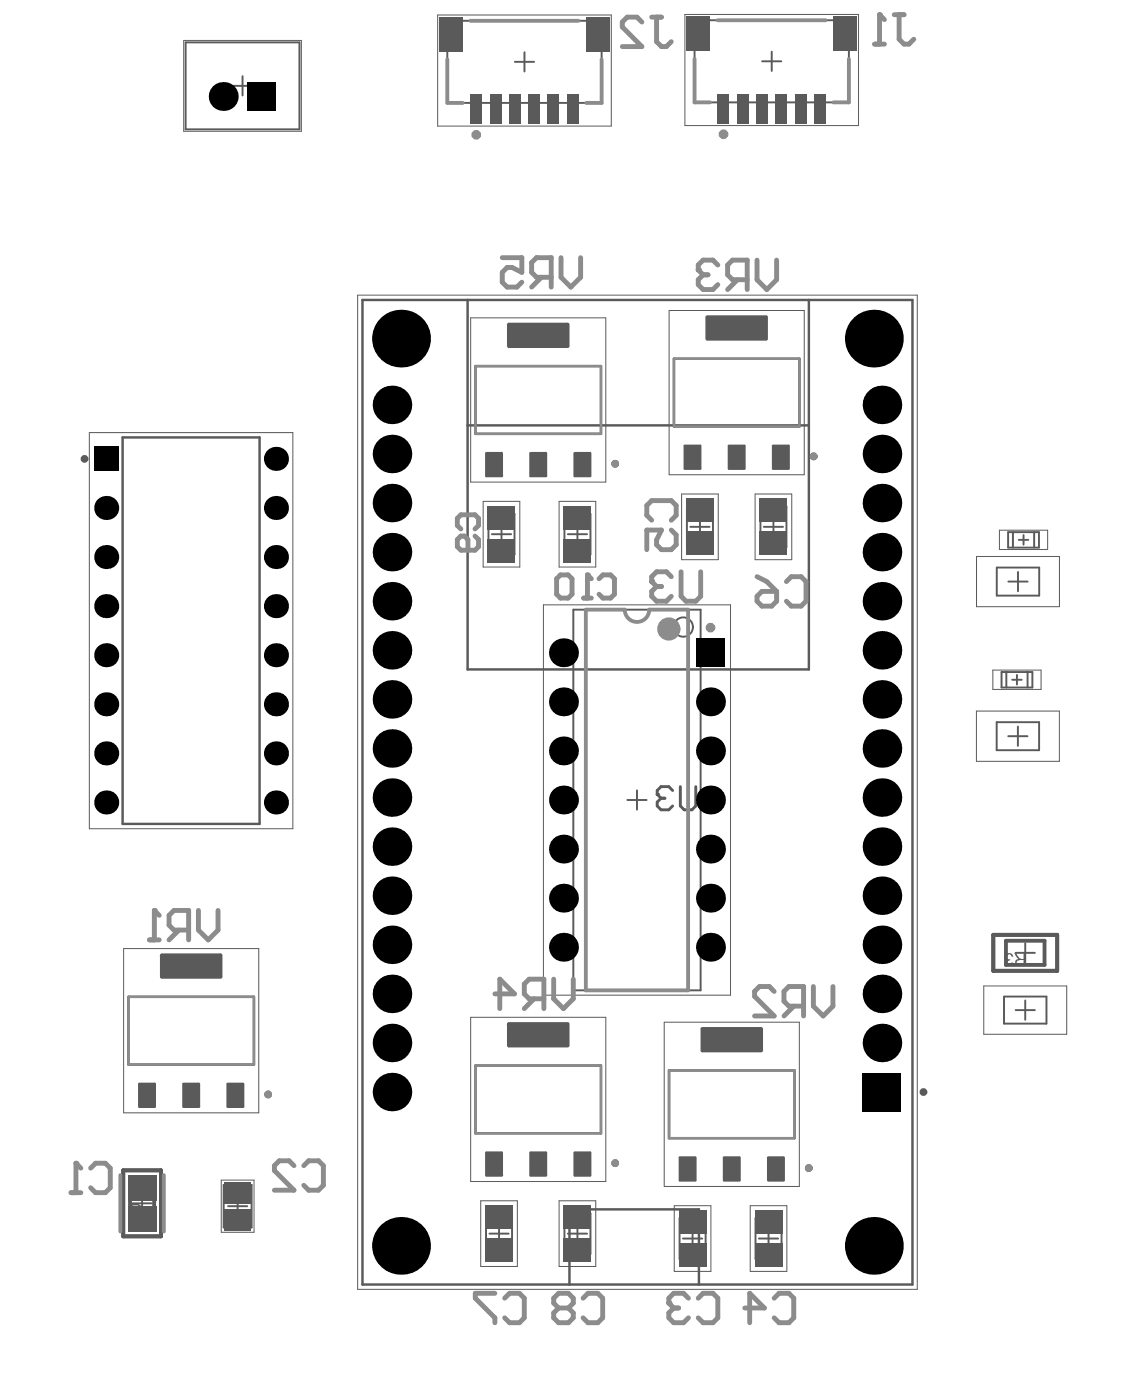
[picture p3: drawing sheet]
<svg xmlns="http://www.w3.org/2000/svg" width="194mm" height="241mm" viewBox="0 0 194 241" stroke-linecap="round" stroke-linejoin="round" font-family="sans-serif">
<g fill="none" stroke="#5a5a5a" stroke-width=".33">
<path d="M76.9 3.6h26.6v14.1h-26.6zM88.6 10.6h3.3M90.2 9v3.3M119.5 3.5h26.5v14.1h-26.5zM131.1 10.6h3.3M132.7 8.9v3.3M84 88.4h4.5v7h-4.5zM84.6 91.9h3.3M86.3 90.3v3.3M97.1 88.4h4.5v7h-4.5zM97.7 91.9h3.3M99.3 90.3v3.3"/>
<path d="M118.2 87.2h4.4v7h-4.4zM118.7 90.7h3.4M120.4 89v3.3M130.8 87.2h4.5v7h-4.5zM131.4 90.7h3.3M133 89v3.3M98.6 104.9h21.9v65.5h-21.9zM107.9 137.7h3.3M109.6 136v3.3M22.8 207.1h3.3M24.4 205.4v3.4M38.5 203.9h4.8v7.4h-4.8z"/>
<path d="M39.2 207.6h3.3M40.9 205.9v3.4M83.6 208.8h4.5v7h-4.5zM84.2 212.3h3.3M85.8 210.7v3.3M97.1 208.8h4.5v7h-4.5zM97.7 212.3h3.3M99.3 210.7v3.3M116.9 209.7h4.5v7h-4.5zM117.5 213.2h3.3M119.1 211.5v3.3M130 209.7h4.4v7h-4.4z"/>
<path d="M130.5 213.2h3.4M132.2 211.5v3.3"/>
<circle cx="117.5" cy="107.9" r="1.66"/>
</g>
<path d="M81.8 63h21.6v11.7h-21.6zM115.9 61.7h21.6v11.7h-21.6zM22.1 171.6h21.6v11.6h-21.6zM81.8 183.4h21.6v11.6h-21.6zM115.1 184.2h21.6v11.7h-21.6z" fill="none" stroke="#5a5a5a" stroke-width=".42"/>
<g fill="none" stroke="#5a5a5a" stroke-width=".66">
<path d="M21.2 201.4h6.5v11.4h-6.5zM22.4 203.8h4.1v6.6h-4.1z"/>
<circle cx="105.8" cy="79.8" r=".33"/>
<circle cx="140" cy="78.5" r=".33"/>
<circle cx="46.1" cy="188.4" r=".33"/>
<circle cx="105.8" cy="200.2" r=".33"/>
<circle cx="139.1" cy="201" r=".33"/>
</g>
<g fill="none" stroke="#5a5a5a" stroke-width=".17">
<path d="M75.3 2.6h29.8v19.1h-29.8zM117.8 2.5h29.9v19.1h-29.9zM81 54.7h23.2v28.3h-23.2zM115.1 53.4h23.2v28.3h-23.2zM83.1 86.3h6.3v11.3h-6.3zM96.2 86.3h6.3v11.3h-6.3zM117.2 85h6.3v11.3h-6.3zM129.9 85h6.3v11.3h-6.3zM93.5 104.1h32.2v67.2h-32.2zM21.3 163.3h23.2v28.2h-23.2zM81 175.1h23.2v28.2h-23.2zM114.3 175.9h23.2v28.3h-23.2z"/>
<path d="M38.1 203.1h5.6v9h-5.6zM82.7 206.7h6.3v11.3h-6.3zM96.2 206.7h6.3v11.3h-6.3zM116 207.5h6.3v11.3h-6.3zM129 207.5h6.3v11.3h-6.3z"/>
</g>
<g fill="#5a5a5a">
<path d="M22.6 207.3a1.29 1.29 0 0 1 1.8 .5 .91 .91 0 0 1-.7 1.2l-.1-.3a.65 .65 0 0 0 .6-.7 .65 .65 0 0 0-.9-.5 .68 .68 0 0 0-.8 .3 .68 .68 0 0 0 .3 .9v.3a1 1 0 0 1-.4-1.5z"/>
<path d="M22.8 209.5l.2 .1-.3 .4h1.7v.2h-2.1v-.1z"/>
</g>
<g fill="none" stroke="#5a5a5a" stroke-width=".33">
<path d="M31.9 7.3h19.6v15h-19.6zM40.1 14.8h3.3M41.7 13.1v3.3M171.5 97.7h7.3v4.8h-7.3zM173.4 91.6h5.3v2.6h-5.3zM174.2 91.6v2.6M175.1 98.4v3.4M175.2 92.9h1.7M176.1 92.1v1.6M177.9 91.6v2.6M172.3 115.7h5.3v2.6h-5.3zM173.1 115.7v2.6"/>
<path d="M173.4 100.1h3.4M174.1 117h1.7M174.9 116.2v1.6M176.8 115.7v2.6M171.4 124.3h7.3v4.8h-7.3zM173.4 126.7h3.3M175.1 125v3.4M172.7 171.5h7.3v4.7h-7.3zM174.7 164h3.3M174.7 173.8h3.3M176.4 162.3v3.4M176.4 172.2v3.3"/>
</g>
<path d="M31.6 7h20.2v15.6h-20.2zM61.5 50.8h96.3v171.1h-96.3zM15.4 74.5h35v68.1h-35zM168 95.8h14.2v8.6h-14.2zM171.9 91.3h8.3v3.3h-8.3zM170.8 115.3h8.3v3.4h-8.3zM168 122.4h14.2v8.6h-14.2zM169.2 169.7h14.3v8.3h-14.3z" fill="none" stroke="#5a5a5a" stroke-width=".17"/>
<g fill="none" stroke="#5a5a5a" stroke-width=".66">
<path d="M170.9 160.9h10.9v6.2h-10.9zM173 161.9h6.7v4.2h-6.7z"/>
<circle cx="14.5" cy="79" r=".33"/>
<circle cx="158.8" cy="187.9" r=".33"/>
</g>
<path d="M62.3 51.6h94.7v169.5h-94.7zM80.4 51.6v63.6h58.7v-63.6M21.1 75.3h23.5v66.5h-23.5zM80.4 73.2h58.7M98 221.1v-13h22.2v13" fill="none" stroke="#5a5a5a" stroke-width=".42"/>
<g fill="#5a5a5a">
<path d="M173.2 164.1a.78 .78 0 0 1 1.1 .5h-.3a.43 .43 0 0 0-.5-.4 .43 .43 0 0 0-.3 .6 .43 .43 0 0 0 .6 .3l-.1 .2a.37 .37 0 0 0-.4 .3 .37 .37 0 0 0 .2 .4 .37 .37 0 0 0 .5-.2v-.2h.2a.59 .59 0 0 1-.8 .6 .59 .59 0 0 1-.2-1h.1a.56 .56 0 0 1-.4-.4 .56 .56 0 0 1 .2-.6z"/>
<path d="M175.1 165.3l-.1 .2a.38 .38 0 0 0 .4 .5h.7v-.8zM174.5 164h.3l.5 .9 .3 .2h.5v-1.1h.2v2.2h-1a.56 .56 0 0 1-.7-.5 .56 .56 0 0 1 .6-.6l-.3-.3z"/>
</g>
<path d="M115.7 136.1l-.7-.7h-1.3l-.7 .7v.6M117 135.4v3.3l.7 .7h1.3l.7-.7v-3.3" fill="none" stroke="#5a5a5a" stroke-width=".5"/>
<circle cx="113" cy="136.7" r=".25" fill="#5a5a5a"/>
<path d="M113 136.7l.7 .7M113.7 137.4h.7M113.7 137.4l-.7 .6v.7l.7 .7h1.3l.7-.7" fill="none" stroke="#5a5a5a" stroke-width=".5"/>
<path d="M76.9 10.2v7.5h2.7M80.9 3.6h18.6M103.5 10.2v7.5h-2.7M119.5 10.1v7.5h2.6M123.5 3.5h18.5M146 10.1v7.5h-2.6M107.5 104.9h-6.7v65.5h17.6v-65.5h-6.7M20.7 202.3v9.6M28.2 202.3v9.6" fill="none" stroke="#8c8c8c" stroke-width=".66"/>
<path d="M81.8 63h21.6v11.7h-21.6zM115.9 61.7h21.6v11.7h-21.6zM22.1 171.6h21.6v11.6h-21.6zM81.8 183.4h21.6v11.6h-21.6zM115.1 184.2h21.6v11.7h-21.6z" fill="none" stroke="#8c8c8c" stroke-width=".42"/>
<path d="M115.5 99.3l-.9-.9h-1.7l-.8 .9v.8M117.2 98.4v4.2l.8 .9h1.7l.8-.9v-4.2" fill="none" stroke="#8c8c8c" stroke-width=".84"/>
<circle cx="112.1" cy="100.1" r=".42" fill="#8c8c8c"/>
<path d="M110.4 3.8l-.8-.8h-1.7l-.9 .8v.8l3.4 3.4h-3.4M112.1 3h1.7M112.9 3v4.2l.9 .8h.8l.9-.8M150.4 7.6h1.7M151.3 2.5v5.1M153.8 2.5h1.7M154.7 2.5v4.3l.8 .8h.8l.9-.8M112.1 100.1l.8 .8M112.9 100.9h.9M112.9 100.9l-.8 .9v.8l.8 .9h1.7l.9-.9" fill="none" stroke="#8c8c8c" stroke-width=".84"/>
<circle cx="151.3" cy="2.5" r=".42" fill="#8c8c8c"/>
<path d="M151.3 2.5l.8 .9M101 98.9v4M103 99.6l.7-.7h1.3l.7 .7v2.7l-.7 .6h-1.3l-.7-.6M100.4 102.9h1.3M50.6 200.6l-.9-.8h-1.7l-.8 .8v.9l3.4 3.3h-3.4M52.3 200.6l.8-.8h1.7l.8 .8v3.4l-.8 .8h-1.7l-.8-.8" fill="none" stroke="#8c8c8c" stroke-width=".84"/>
<circle cx="101" cy="98.9" r=".42" fill="#8c8c8c"/>
<g fill="none" stroke="#8c8c8c" stroke-width=".84">
<path d="M79.3 91l-.6-.6v-1.2l.6-.6h2.4l.6 .6v1.2l-.6 .6M81.7 92.3l.6 .6v1.2l-.6 .6h-2.4l-.6-.6v-1.2l.6-.6h.6l.6 .6v1.8M96.4 98.9h1.3l.7 .7v2.7l-.7 .6h-1.3l-.7-.6v-2.7zM101 98.9l.7 .7M112.1 89.5l-.8-.8v-1.7l.8-.8h3.4l.8 .8v1.7l-.8 .8M115.5 91.2l.8 .9v1.7l-.8 .8h-1.7l-.9-.8v-.9l.9-1.7h-2.5v3.4M130.2 99.3l1.7 .8 1.7 1.7M131.1 101.8h2.5v1.7l-.9 .8h-1.6l-.9-.8v-.9zM135.3 100.1l.8-.8h1.7l.8 .8v3.4l-.8 .8h-1.7l-.8-.8M85.1 222.6h-3.3v.8l3.3 3.4v.8M86.8 223.4l.9-.8h1.6l.9 .8v3.4l-.9 .8h-1.6l-.9-.8M96.1 225.1l-.9-.8v-.9l.9-.8h1.7l.8 .8v.9l-.8 .8"/>
<path d="M96.1 225.1l-.9 .9v.8l.9 .8h1.7l.8-.8v-.8l-.8-.9M96.1 225.1h1.7M100.3 223.4l.8-.8h1.7l.9 .8v3.4l-.9 .8h-1.7l-.8-.8M118.4 223.4l-.8-.8h-1.7l-.9 .8v.9M120.1 223.4l.8-.8h1.7l.9 .8v3.4l-.9 .8h-1.7l-.8-.8M128.1 225.1h3.4l-2.5-2.5v5M133.2 223.4l.8-.8h1.7l.8 .8v3.4l-.8 .8h-1.7l-.8-.8"/>
</g>
<circle cx="115" cy="224.3" r=".42" fill="#8c8c8c"/>
<path d="M86.4 44.3h3.4v2.6l-1.7-.9h-.9l-.8 .9v1.7l.8 .8h1.7l.9-.8M93.1 47.7l-1.7 1.7M94.8 47.7h-2.5l-.9-.8v-1.7l.9-.9h2.5v5.1M96.5 44.3v3.4l1.7 1.7 1.7-1.7v-3.4M123.5 45.6l-.9-.8h-1.7l-.8 .8v.9M126.8 48.1l-1.6 1.7M128.5 48.1h-2.5l-.8-.8v-1.7l.8-.8h2.5v5M130.2 44.8v3.3l1.7 1.7 1.7-1.7v-3.3M115 224.3l.9 .8M115.9 225.1h.8M115.9 225.1l-.9 .9v.8l.9 .8h1.7l.8-.8" fill="none" stroke="#8c8c8c" stroke-width=".84"/>
<circle cx="120.1" cy="46.5" r=".42" fill="#8c8c8c"/>
<g fill="none" stroke="#8c8c8c" stroke-width=".84">
<path d="M120.1 46.5l.8 .8M120.9 47.3h.9M120.9 47.3l-.8 .8v.9l.8 .8h1.7l.9-.8M26.6 156.7v5.1M34.1 156.7v3.4l1.7 1.7 1.7-1.7v-3.4M25.7 161.8h1.7M30.8 160.1l-1.7 1.7M32.4 160.1h-2.5l-.8-.9v-1.7l.8-.8h2.5v5.1M85.1 171.1h3.4l-2.5-2.6v5.1M91.9 171.9l-1.7 1.7M93.6 171.9h-2.6l-.8-.8v-1.7l.8-.9h2.6v5.1M95.2 168.5v3.4l1.7 1.7 1.7-1.7v-3.4"/>
<path d="M133.2 170.6l-.9-.8h-1.7l-.8 .8v.9l3.4 3.4h-3.4M136.5 173.2l-1.6 1.7M138.2 173.2h-2.5l-.8-.9v-1.7l.8-.8h2.5v5.1M139.9 169.8v3.4l1.7 1.7 1.7-1.7v-3.4"/>
</g>
<circle cx="26.6" cy="156.7" r=".42" fill="#8c8c8c"/>
<path d="M26.6 156.7l.8 .8M12.2 205.3h1.7M13.1 200.2v5.1M15.6 201l.8-.8h1.7l.9 .8v3.4l-.9 .9h-1.7l-.8-.9" fill="none" stroke="#8c8c8c" stroke-width=".84"/>
<circle cx="13.1" cy="200.2" r=".42" fill="#8c8c8c"/>
<path d="M13.1 200.2l.8 .8" fill="none" stroke="#8c8c8c" stroke-width=".84"/>
<g fill="none" stroke="#8c8c8c" stroke-width=".83">
<circle cx="81.9" cy="23.2" r=".42"/>
<circle cx="124.4" cy="23.1" r=".42"/>
<circle cx="122.2" cy="108" r=".42"/>
</g>
<g fill="none" stroke="#8c8c8c" stroke-width=".66">
<path d="M107.5 104.9a2.11 2.11 0 0 0 2.1 2.1 2.11 2.11 0 0 0 2.1-2.1"/>
<circle cx="105.8" cy="79.8" r=".33"/>
<circle cx="140" cy="78.5" r=".33"/>
<circle cx="46.1" cy="188.4" r=".33"/>
<circle cx="105.8" cy="200.2" r=".33"/>
<circle cx="139.1" cy="201" r=".33"/>
</g>
<circle cx="115" cy="108.3" r="1" fill="none" stroke="#8c8c8c" stroke-width="2"/>
<g fill="#000">
<circle cx="38.4" cy="16.6" r="2.49"/>
<circle cx="69" cy="58.3" r="5"/>
<circle cx="150.3" cy="58.3" r="5"/>
<circle cx="47.5" cy="79" r="2.07"/>
<circle cx="67.4" cy="69.7" r="3.3"/>
<circle cx="67.4" cy="78.1" r="3.3"/>
<circle cx="151.7" cy="78.1" r="3.3"/>
<circle cx="151.7" cy="69.7" r="3.3"/>
<circle cx="18.3" cy="95.9" r="2.07"/>
<circle cx="18.3" cy="87.4" r="2.07"/>
<circle cx="47.5" cy="87.4" r="2.07"/>
<circle cx="47.5" cy="95.9" r="2.07"/>
<circle cx="67.4" cy="95" r="3.3"/>
<circle cx="67.4" cy="86.6" r="3.3"/>
<circle cx="151.7" cy="86.6" r="3.3"/>
<circle cx="151.7" cy="95" r="3.3"/>
<circle cx="18.3" cy="104.3" r="2.07"/>
<circle cx="18.3" cy="112.8" r="2.07"/>
<circle cx="47.5" cy="104.3" r="2.07"/>
<circle cx="47.5" cy="112.8" r="2.07"/>
<circle cx="67.4" cy="103.5" r="3.3"/>
<circle cx="67.4" cy="111.9" r="3.3"/>
<circle cx="96.9" cy="112.3" r="2.49"/>
<circle cx="151.7" cy="111.9" r="3.3"/>
<circle cx="151.7" cy="103.5" r="3.3"/>
<circle cx="18.3" cy="138.1" r="2.07"/>
<circle cx="18.3" cy="129.7" r="2.07"/>
<circle cx="18.3" cy="121.2" r="2.07"/>
<circle cx="47.5" cy="121.2" r="2.07"/>
<circle cx="47.5" cy="138.1" r="2.07"/>
<circle cx="47.5" cy="129.7" r="2.07"/>
<circle cx="67.4" cy="137.3" r="3.3"/>
<circle cx="67.4" cy="128.8" r="3.3"/>
<circle cx="67.4" cy="120.4" r="3.3"/>
<circle cx="96.9" cy="137.7" r="2.49"/>
<circle cx="96.9" cy="120.8" r="2.49"/>
<circle cx="96.9" cy="129.2" r="2.49"/>
<circle cx="122.2" cy="120.8" r="2.49"/>
<circle cx="122.2" cy="129.2" r="2.49"/>
<circle cx="122.2" cy="137.7" r="2.49"/>
<circle cx="151.7" cy="128.8" r="3.3"/>
<circle cx="151.7" cy="120.4" r="3.3"/>
<circle cx="151.7" cy="137.3" r="3.3"/>
<circle cx="67.4" cy="145.7" r="3.3"/>
<circle cx="67.4" cy="154.2" r="3.3"/>
<circle cx="96.9" cy="154.6" r="2.49"/>
<circle cx="96.9" cy="146.1" r="2.49"/>
<circle cx="122.2" cy="154.6" r="2.49"/>
<circle cx="122.2" cy="146.1" r="2.49"/>
<circle cx="151.7" cy="145.7" r="3.3"/>
<circle cx="151.7" cy="154.2" r="3.3"/>
<circle cx="67.4" cy="179.5" r="3.3"/>
<circle cx="67.4" cy="171.1" r="3.3"/>
<circle cx="67.4" cy="162.6" r="3.3"/>
<circle cx="96.9" cy="163" r="2.49"/>
<circle cx="122.2" cy="163" r="2.49"/>
<circle cx="151.7" cy="171.1" r="3.3"/>
<circle cx="151.7" cy="179.5" r="3.3"/>
<circle cx="151.7" cy="162.6" r="3.3"/>
<circle cx="67.4" cy="187.9" r="3.3"/>
<circle cx="69" cy="214.4" r="5"/>
<circle cx="150.3" cy="214.4" r="5"/>
</g>
<g fill="#000">
<path d="M42.5 14.1h5v5h-5z" fill-rule="evenodd"/>
<path d="M16.2 76.9h4.1v4.2h-4.1z" fill-rule="evenodd"/>
<path d="M119.7 109.8h5v5h-5z" fill-rule="evenodd"/>
<path d="M148.4 184.6h6.6v6.7h-6.6z" fill-rule="evenodd"/>
</g>
<g fill="#5a5a5a">
<path d="M123.5 16.1h1.9v5.2h-1.9z" fill-rule="evenodd"/>
<path d="M126.8 16.1h2v5.2h-2z" fill-rule="evenodd"/>
<path d="M130.1 16.1h2v5.2h-2z" fill-rule="evenodd"/>
<path d="M143.4 2.8h3.9v6h-3.9z" fill-rule="evenodd"/>
<path d="M118.1 2.8h4v6h-4z" fill-rule="evenodd"/>
<path d="M133.4 16.1h2v5.2h-2z" fill-rule="evenodd"/>
<path d="M136.7 16.1h2v5.2h-2z" fill-rule="evenodd"/>
<path d="M140 16.1h2v5.2h-2z" fill-rule="evenodd"/>
<path d="M80.9 16.2h2v5.2h-2z" fill-rule="evenodd"/>
<path d="M84.2 16.2h2v5.2h-2z" fill-rule="evenodd"/>
<path d="M87.6 16.2h2v5.2h-2z" fill-rule="evenodd"/>
<path d="M100.8 2.9h4v6h-4z" fill-rule="evenodd"/>
<path d="M75.6 2.9h4v6h-4z" fill-rule="evenodd"/>
<path d="M90.9 16.2h2v5.2h-2z" fill-rule="evenodd"/>
<path d="M94.2 16.2h2v5.2h-2z" fill-rule="evenodd"/>
<path d="M97.5 16.2h2v5.2h-2z" fill-rule="evenodd"/>
<path d="M39.2 186.3h2.6l.2 .3v3.9l-.2 .2h-2.6l-.3-.2v-3.9z" fill-rule="evenodd"/>
<path d="M31.6 186.3h2.6l.2 .3v3.9l-.2 .2h-2.6l-.3-.2v-3.9z" fill-rule="evenodd"/>
<path d="M24 186.3h2.6l.2 .3v3.9l-.2 .2h-2.6l-.3-.2v-3.9z" fill-rule="evenodd"/>
<path d="M27.8 164.1h10.1l.4 .3v3.7l-.4 .3h-10.1l-.3-.3v-3.7z" fill-rule="evenodd"/>
<path d="M38.6 203.4h4.5v3.7h-4.5z" fill-rule="evenodd"/>
<path d="M38.6 208.1h4.5v3.6h-4.5z" fill-rule="evenodd"/>
<path d="M22 202.3h4.9v4.3h-4.9z" fill-rule="evenodd"/>
<path d="M22 207.6h4.9v4.3h-4.9z" fill-rule="evenodd"/>
<path d="M132.2 199h2.6l.2 .2v3.9l-.2 .3h-2.6l-.3-.3v-3.9z" fill-rule="evenodd"/>
<path d="M124.6 199h2.6l.2 .2v3.9l-.2 .3h-2.6l-.3-.3v-3.9z" fill-rule="evenodd"/>
<path d="M117 199h2.6l.2 .2v3.9l-.2 .3h-2.6l-.3-.3v-3.9z" fill-rule="evenodd"/>
<path d="M120.8 176.8h10.1l.3 .3v3.7l-.3 .3h-10.1l-.3-.3v-3.7z" fill-rule="evenodd"/>
<path d="M83.9 92.8h4.7v4h-4.7z" fill-rule="evenodd"/>
<path d="M83.9 87.1h4.7v4h-4.7z" fill-rule="evenodd"/>
<path d="M97 92.8h4.6v4h-4.6z" fill-rule="evenodd"/>
<path d="M97 87.1h4.6v4h-4.6z" fill-rule="evenodd"/>
<path d="M98.9 77.8h2.6l.2 .2v3.9l-.2 .2h-2.6l-.3-.2v-3.9z" fill-rule="evenodd"/>
<path d="M91.3 77.8h2.6l.2 .2v3.9l-.2 .2h-2.6l-.3-.2v-3.9z" fill-rule="evenodd"/>
<path d="M83.7 77.8h2.6l.2 .2v3.9l-.2 .2h-2.6l-.3-.2v-3.9z" fill-rule="evenodd"/>
<path d="M87.5 55.5h10.1l.4 .4v3.7l-.4 .3h-10.1l-.3-.3v-3.7z" fill-rule="evenodd"/>
<path d="M98.9 198.2h2.6l.2 .2v3.9l-.2 .2h-2.6l-.3-.2v-3.9z" fill-rule="evenodd"/>
<path d="M91.3 198.2h2.6l.2 .2v3.9l-.2 .2h-2.6l-.3-.2v-3.9z" fill-rule="evenodd"/>
<path d="M83.7 198.2h2.6l.2 .2v3.9l-.2 .2h-2.6l-.3-.2v-3.9z" fill-rule="evenodd"/>
<path d="M87.5 175.9h10.1l.4 .3v3.7l-.4 .4h-10.1l-.3-.4v-3.7z" fill-rule="evenodd"/>
<path d="M130.7 91.5h4.7v4h-4.7z" fill-rule="evenodd"/>
<path d="M130.7 85.9h4.7v3.9h-4.7z" fill-rule="evenodd"/>
<path d="M118.1 91.5h4.6v4h-4.6z" fill-rule="evenodd"/>
<path d="M118.1 85.9h4.6v3.9h-4.6z" fill-rule="evenodd"/>
<path d="M97 213.1h4.6v4h-4.6z" fill-rule="evenodd"/>
<path d="M97 207.5h4.6v4h-4.6z" fill-rule="evenodd"/>
<path d="M83.5 213.1h4.7v4h-4.7z" fill-rule="evenodd"/>
<path d="M83.5 207.5h4.7v4h-4.7z" fill-rule="evenodd"/>
<path d="M129.9 214h4.6v4h-4.6z" fill-rule="evenodd"/>
<path d="M129.9 208.3h4.6v4h-4.6z" fill-rule="evenodd"/>
<path d="M116.8 214h4.7v4h-4.7z" fill-rule="evenodd"/>
<path d="M116.8 208.3h4.7v4h-4.7z" fill-rule="evenodd"/>
<path d="M133 76.5h2.6l.3 .3v3.8l-.3 .3h-2.6l-.2-.3v-3.8z" fill-rule="evenodd"/>
<path d="M125.4 76.5h2.6l.3 .3v3.8l-.3 .3h-2.6l-.2-.3v-3.8z" fill-rule="evenodd"/>
<path d="M117.8 76.5h2.6l.3 .3v3.8l-.3 .3h-2.6l-.2-.3v-3.8z" fill-rule="evenodd"/>
<path d="M121.7 54.3h10.1l.3 .3v3.7l-.3 .3h-10.1l-.4-.3v-3.7z" fill-rule="evenodd"/>
</g>
<g fill="#5a5a5a">
<path d="M39.2 190.5v.2zM38.9 190.5h.3v.2z"/>
<path d="M41.8 190.5h.2zM41.8 190.5h.2l-.2 .2z"/>
<path d="M41.8 186.3v.3zM41.8 186.3l.2 .3h-.2z"/>
<path d="M38.9 186.6h.3zM39 186.4l.2-.1v.3h-.3z"/>
<path d="M31.6 190.5v.2zM31.3 190.5h.3v.2z"/>
<path d="M34.2 190.5h.2zM34.2 190.5h.2l-.2 .2z"/>
<path d="M34.2 186.3v.3zM34.2 186.3l.2 .3h-.2z"/>
<path d="M31.3 186.6h.3zM31.4 186.4l.2-.1v.3h-.3z"/>
<path d="M24 190.5v.2zM23.7 190.5h.3v.2z"/>
<path d="M26.6 190.5h.2zM26.6 190.5h.2l-.2 .2z"/>
<path d="M26.6 186.3v.3zM26.6 186.3l.2 .3h-.2z"/>
<path d="M23.7 186.6h.3zM23.8 186.4l.2-.1v.3h-.3z"/>
<path d="M27.8 168.1v.3zM27.5 168.1h.3v.3z"/>
<path d="M37.9 168.1h.4zM37.9 168.1h.4l-.4 .3z"/>
<path d="M37.9 164.1v.3zM37.9 164.1l.4 .3h-.4z"/>
<path d="M27.5 164.4h.3zM27.7 164.1h.1v.3h-.3z"/>
<path d="M132.2 203.1v.3zM131.9 203.1h.3v.3z"/>
<path d="M134.8 203.1h.2zM134.8 203.1h.2l-.2 .3z"/>
<path d="M134.8 199v.2zM134.8 199l.2 .2h-.2z"/>
<path d="M131.9 199.2h.3zM132 199.1l.2-.1v.2h-.3z"/>
<path d="M124.6 203.1v.3zM124.3 203.1h.3v.3z"/>
<path d="M127.2 203.1h.2zM127.2 203.1h.2l-.2 .3z"/>
<path d="M127.2 199v.2zM127.2 199l.2 .2h-.2z"/>
<path d="M124.3 199.2h.3zM124.4 199.1l.2-.1v.2h-.3z"/>
<path d="M117 203.1v.3zM116.7 203.1h.3v.3z"/>
<path d="M119.6 203.1h.2zM119.6 203.1h.2l-.2 .3z"/>
<path d="M119.6 199v.2zM119.6 199l.2 .2h-.2z"/>
<path d="M116.7 199.2h.3zM116.8 199.1l.2-.1v.2h-.3z"/>
<path d="M120.8 180.8v.3zM120.5 180.8h.3v.3z"/>
<path d="M130.9 180.8h.3zM130.9 180.8h.3l-.3 .3z"/>
<path d="M130.9 176.8v.3zM130.9 176.8l.3 .3h-.3z"/>
<path d="M120.5 177.1h.3zM120.7 176.8h.1v.3h-.3z"/>
<path d="M98.9 81.9v.2zM98.6 81.9h.3v.2z"/>
<path d="M101.5 81.9h.2zM101.5 81.9h.2l-.2 .2z"/>
<path d="M101.5 77.8v.2zM101.5 77.8l.2 .2h-.2z"/>
<path d="M98.6 78h.3zM98.7 77.9l.2-.1v.2h-.3z"/>
<path d="M91.3 81.9v.2zM91 81.9h.3v.2z"/>
<path d="M93.9 81.9h.2zM93.9 81.9h.2l-.2 .2z"/>
<path d="M93.9 77.8v.2zM93.9 77.8l.2 .2h-.2z"/>
<path d="M91 78h.3zM91.1 77.9l.2-.1v.2h-.3z"/>
<path d="M83.7 81.9v.2zM83.4 81.9h.3v.2z"/>
<path d="M86.3 81.9h.2zM86.3 81.9h.2l-.2 .2z"/>
<path d="M86.3 77.8v.2zM86.3 77.8l.2 .2h-.2z"/>
<path d="M83.4 78h.3zM83.5 77.9l.2-.1v.2h-.3z"/>
<path d="M87.5 59.6v.3zM87.2 59.6h.3v.3z"/>
<path d="M97.6 59.6h.4zM97.6 59.6h.4l-.4 .3z"/>
<path d="M97.6 55.5v.4zM97.6 55.5l.4 .4h-.4z"/>
<path d="M87.2 55.9h.3zM87.4 55.6l.1-.1v.4h-.3z"/>
<path d="M98.9 202.3v.2zM98.6 202.3h.3v.2z"/>
<path d="M101.5 202.3h.2zM101.5 202.3h.2l-.2 .2z"/>
<path d="M101.5 198.2v.2zM101.5 198.2l.2 .2h-.2z"/>
<path d="M98.6 198.4h.3zM98.7 198.2h.2v.2h-.3z"/>
<path d="M91.3 202.3v.2zM91 202.3h.3v.2z"/>
<path d="M93.9 202.3h.2zM93.9 202.3h.2l-.2 .2z"/>
<path d="M93.9 198.2v.2zM93.9 198.2l.2 .2h-.2z"/>
<path d="M91 198.4h.3zM91.1 198.2h.2v.2h-.3z"/>
<path d="M83.7 202.3v.2zM83.4 202.3h.3v.2z"/>
<path d="M86.3 202.3h.2zM86.3 202.3h.2l-.2 .2z"/>
<path d="M86.3 198.2v.2zM86.3 198.2l.2 .2h-.2z"/>
<path d="M83.4 198.4h.3zM83.5 198.2h.2v.2h-.3z"/>
<path d="M87.5 179.9v.4zM87.2 179.9h.3v.4z"/>
<path d="M97.6 179.9h.4zM97.6 179.9h.4l-.4 .4z"/>
<path d="M97.6 175.9v.3zM97.6 175.9l.4 .3h-.4z"/>
<path d="M87.2 176.2h.3zM87.4 176l.1-.1v.3h-.3z"/>
<path d="M133 80.6v.3zM132.8 80.6h.2v.3z"/>
<path d="M135.6 80.6h.3zM135.6 80.6h.3l-.3 .3z"/>
<path d="M135.6 76.5v.3zM135.6 76.5l.3 .3h-.3z"/>
<path d="M132.8 76.8h.2zM132.8 76.6l.2-.1v.3h-.2z"/>
<path d="M125.4 80.6v.3zM125.2 80.6h.2v.3z"/>
<path d="M128 80.6h.3zM128 80.6h.3l-.3 .3z"/>
<path d="M128 76.5v.3zM128 76.5l.3 .3h-.3z"/>
<path d="M125.2 76.8h.2zM125.2 76.6l.2-.1v.3h-.2z"/>
<path d="M117.8 80.6v.3zM117.6 80.6h.2v.3z"/>
<path d="M120.4 80.6h.3zM120.4 80.6h.3l-.3 .3z"/>
<path d="M120.4 76.5v.3zM120.4 76.5l.3 .3h-.3z"/>
<path d="M117.6 76.8h.2zM117.6 76.6l.2-.1v.3h-.2z"/>
<path d="M121.7 58.3v.3zM121.3 58.3h.4v.3z"/>
<path d="M131.8 58.3h.3zM131.8 58.3h.3l-.3 .3z"/>
<path d="M131.8 54.3v.3zM131.8 54.3l.3 .3h-.3z"/>
<path d="M121.3 54.6h.4zM121.5 54.3h.2v.3h-.4z"/>
</g>
</svg>
